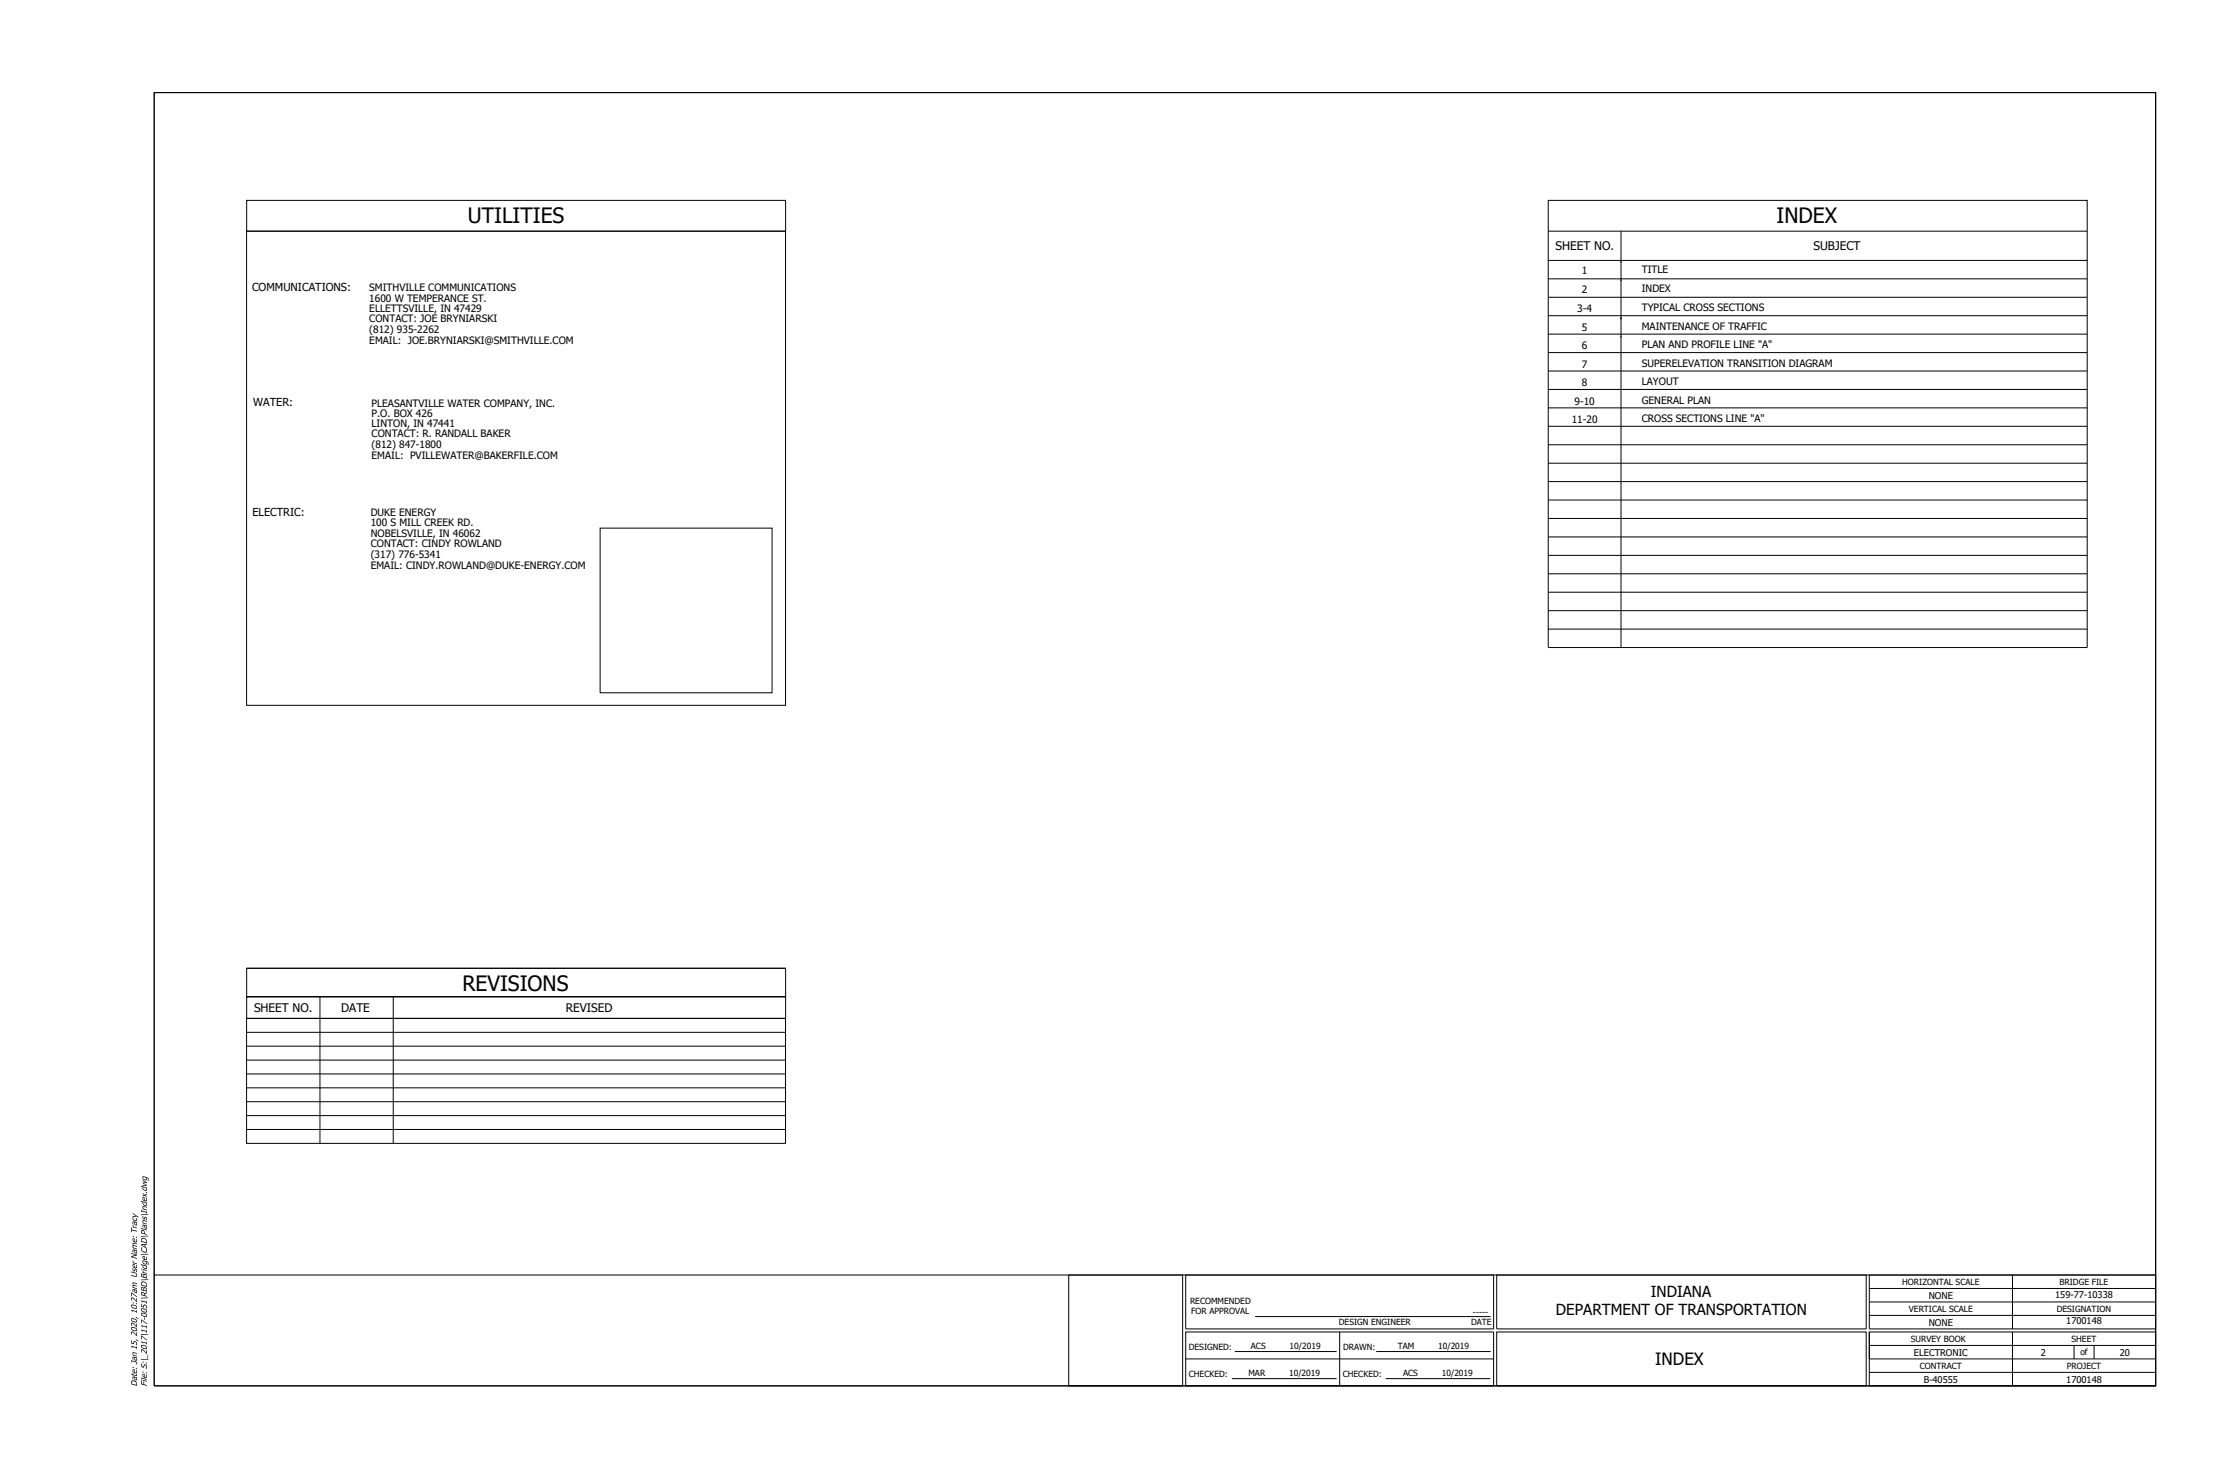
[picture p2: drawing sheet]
<svg xmlns="http://www.w3.org/2000/svg" width="914mm" height="610mm" viewBox="0 0 914 610" stroke-linecap="round" stroke-linejoin="round" font-family="sans-serif">
<defs><g id="words">
<g font-size="8.7">
<text x="193" y="92.2">UTILITIES</text>
<text x="732.8" y="91.9">INDEX</text>
<text x="190.7" y="408.6">REVISIONS</text>
</g>
<text font-size="7" x="682.7" y="562.9">INDEX</text>
<g font-size="6.3">
<text x="680.9" y="534.8">INDIANA</text>
<text x="641.8" y="542.3">DEPARTMENT OF TRANSPORTATION</text>
</g>
<g font-size="4.9">
<text x="641.5" y="103.1">SHEET NO.</text>
<text x="748" y="103.1">SUBJECT</text>
<text x="104.8" y="417.4">SHEET NO.</text>
<text x="140.7" y="417.4">DATE</text>
<text x="233.4" y="417.4">REVISED</text>
</g>
<g font-size="4.5">
<text x="103.9" y="120">COMMUNICATIONS:</text>
<text x="104.5" y="167.7">WATER:</text>
<text x="104.1" y="212.9">ELECTRIC:</text>
</g>
<g font-size="4.2">
<text x="652.4" y="113.1">1</text>
<text x="677.2" y="112.7">TITLE</text>
<text x="152.3" y="124.5">1600 W TEMPERANCE ST.</text>
<text x="152.3" y="120.1">SMITHVILLE COMMUNICATIONS</text>
<text x="652.4" y="120.7">2</text>
<text x="677.2" y="120.3">INDEX</text>
<text x="152.3" y="128.6">ELLETTSVILLE, IN 47429</text>
<text x="650.5" y="128.9">3-4</text>
<text x="677.2" y="128.5">TYPICAL CROSS SECTIONS</text>
<text x="152.3" y="137.5">(812) 935-2262</text>
<text x="152.3" y="133">CONTACT: JOE BRYNIARSKI</text>
<text x="652.4" y="136.5">5</text>
<text x="677.2" y="136.1">MAINTENANCE OF TRAFFIC</text>
<text x="152.3" y="141.9">EMAIL: JOE.BRYNIARSKI@SMITHVILLE.COM</text>
<text x="677.2" y="143.7">PLAN AND PROFILE LINE &quot;A&quot;</text>
<text x="652.4" y="144.1">6</text>
<text x="652.4" y="151.7">7</text>
<text x="677.2" y="151.3">SUPERELEVATION TRANSITION DIAGRAM</text>
<text x="652.4" y="159.3">8</text>
<text x="677.2" y="158.9">LAYOUT</text>
<text x="153.3" y="167.7">PLEASANTVILLE WATER COMPANY, INC.</text>
<text x="649.4" y="166.9">9-10</text>
<text x="677.2" y="166.5">GENERAL PLAN</text>
<text x="153.3" y="172.1">P.O. BOX 426</text>
<text x="153.3" y="176.1">LINTON, IN 47441</text>
<text x="648.2" y="174.5">11-20</text>
<text x="677.2" y="174.1">CROSS SECTIONS LINE &quot;A&quot;</text>
<text x="153.3" y="180.3">CONTACT: R. RANDALL BAKER</text>
<text x="153.3" y="184.6">(812) 847-1800</text>
<text x="153.3" y="189.5">EMAIL: PVILLEWATER@BAKERFILE.COM</text>
<text x="152.9" y="212.8">DUKE ENERGY</text>
<text x="152.9" y="221.3">NOBELSVILLE, IN 46062</text>
<text x="152.9" y="217.1">100 S MILL CREEK RD.</text>
<text x="152.9" y="225.7">CONTACT: CINDY ROWLAND</text>
<text x="152.9" y="230.2">(317) 776-5341</text>
<text x="152.9" y="234.9">EMAIL: CINDY.ROWLAND@DUKE-ENERGY.COM</text>
</g>
<g font-size="4.1">
<text x="56.5" y="571.8" transform="rotate(-90 56.5 571.8)">Date: Jan 15, 2020, 10:27am User Name: Tracy</text>
<text x="60.6" y="571.8" transform="rotate(-90 60.6 571.8)">File: S:\_2017\117-0051\RBD\Bridge\CAD\Plans\Index.dwg</text>
</g>
<g font-size="3.8">
<text x="795.5" y="535.8">NONE</text>
<text x="847.7" y="535.3">159-77-10338</text>
<text x="795.5" y="546.9">NONE</text>
<text x="852.2" y="546.3">1700148</text>
<text x="789.4" y="559.3">ELECTRONIC</text>
<text x="841.7" y="559.4">2</text>
<text x="874.3" y="559.3">20</text>
<text x="793.4" y="570.3">B-40555</text>
<text x="852.2" y="570.3">1700148</text>
</g>
<g font-size="3.5">
<text x="784.6" y="529.9">HORIZONTAL SCALE</text>
<text x="849.5" y="529.9">BRIDGE FILE</text>
<text x="490.8" y="538">RECOMMENDED</text>
<text x="491.3" y="541.8">FOR APPROVAL</text>
<text x="607.5" y="542.2">-----</text>
<text x="787.3" y="541">VERTICAL SCALE</text>
<text x="848.3" y="541">DESIGNATION</text>
<text x="552.2" y="546.3">DESIGN ENGINEER</text>
<text x="606.8" y="546.3">DATE</text>
<text x="490.3" y="556.7">DESIGNED:</text>
<text x="515.9" y="556.3">ACS</text>
<text x="531.9" y="556.3">10/2019</text>
<text x="553.9" y="556.7">DRAWN:</text>
<text x="576.5" y="556.3">TAM</text>
<text x="593.2" y="556.3">10/2019</text>
<text x="788.1" y="553.4">SURVEY BOOK</text>
<text x="854.4" y="553.4">SHEET</text>
<text x="858" y="559">of</text>
<text x="490.3" y="567.8">CHECKED:</text>
<text x="514.9" y="567.3">MAR</text>
<text x="531.7" y="567.3">10/2019</text>
<text x="553.8" y="567.8">CHECKED:</text>
<text x="578.7" y="567.3">ACS</text>
<text x="594.7" y="567.3">10/2019</text>
<text x="791.8" y="564.5">CONTRACT</text>
<text x="852.5" y="564.5">PROJECT</text>
</g>
</g></defs>
<!-- layer: BD_SHT -->
<g fill="none" stroke="#000" stroke-width=".41">
<path d="M63.6 38.2h825.5v533.4h-825.5zM101.7 95.3h222.3v195.6h-222.3zM101.7 82.6h222.3v12.7h-222.3zM638.6 82.6h222.3v24.8h-222.3zM638.6 95.3h222.3M668.6 95.4v12M101.7 399.4h222.3v11.7h-222.3h222.3v8.9h-222.3zM101.7 399.4h222.3M132 411.1v60.5M162.2 411.1v60.5M101.7 420h222.3v51.6h-222.3zM101.7 420h222.3"/>
<path d="M101.7 425.8h222.3M101.7 431.5h222.3M101.7 437.2h222.3M101.7 442.9h222.3M101.7 448.7h222.3M101.7 454.4h222.3M101.7 460.1h222.3M101.7 465.9h222.3M63.6 525.9h825.5M440.8 525.9h47v45.7h-47zM489 525.9h127v22.2h-127zM617.3 525.9h152.4v22.2h-152.4z"/>
<path d="M771 525.9h118.1v22.2h-118.1zM771 537h118.1M771 531.4h118.1M830 525.9v22.2M489 549.4h127v22.2h-127zM509.3 557.4h42M517.7 543h97.1M552.5 549.4v22.2M567.6 557.4h47.2M617.3 549.4h152.4v22.2h-152.4zM771 549.4h118.1v22.2h-118.1zM771 549.4v11.1h118.1"/>
<path d="M771 542.5h118.1M771 554.9h118.1M830 549.4v22.2M855.4 554.9v5.6M863.7 554.9v5.6M489 560.5h127M508.1 568.6h43.2M571.5 568.6h43.2M771 566h118.1"/>
</g>
<!-- layer: BD_SHT_Frame -->
<path d="M63.6 38.2h825.5v533.4h-825.5z" fill="none" stroke="#000" stroke-width=".41"/>
<!-- layer: BD_SHT_Attribute Exchange -->
<g fill="none" stroke="#000" stroke-width=".41">
<path d="M638.6 115h222.3M638.6 107.4v159.7h222.3v-159.7M668.6 108.2h.1M668.6 115.8h.1M668.6 107.4v159.7M638.6 122.6h222.3M638.6 130.2h222.3M638.6 137.8h222.3M668.6 131.5h.1M668.6 139.1h.1M638.6 145.4h222.3M638.6 153h222.3"/>
<path d="M638.6 160.6h222.3M638.6 168.2h222.3M638.6 175.8h222.3M638.6 183.4h222.3M638.6 191h222.3M638.6 198.6h222.3M638.6 206.2h222.3M638.6 213.8h222.3M638.6 221.5h222.3M638.6 229.1h222.3M638.6 236.7h222.3M638.6 244.3h222.3"/>
<path d="M638.6 251.9h222.3M638.6 259.5h222.3"/>
</g>
<!-- layer: 0 -->
<path d="M247.5 217.8h70.9v67.9h-70.9z" fill="none" stroke="#000" stroke-width=".41"/>
<use href="#words"/>
</svg>
